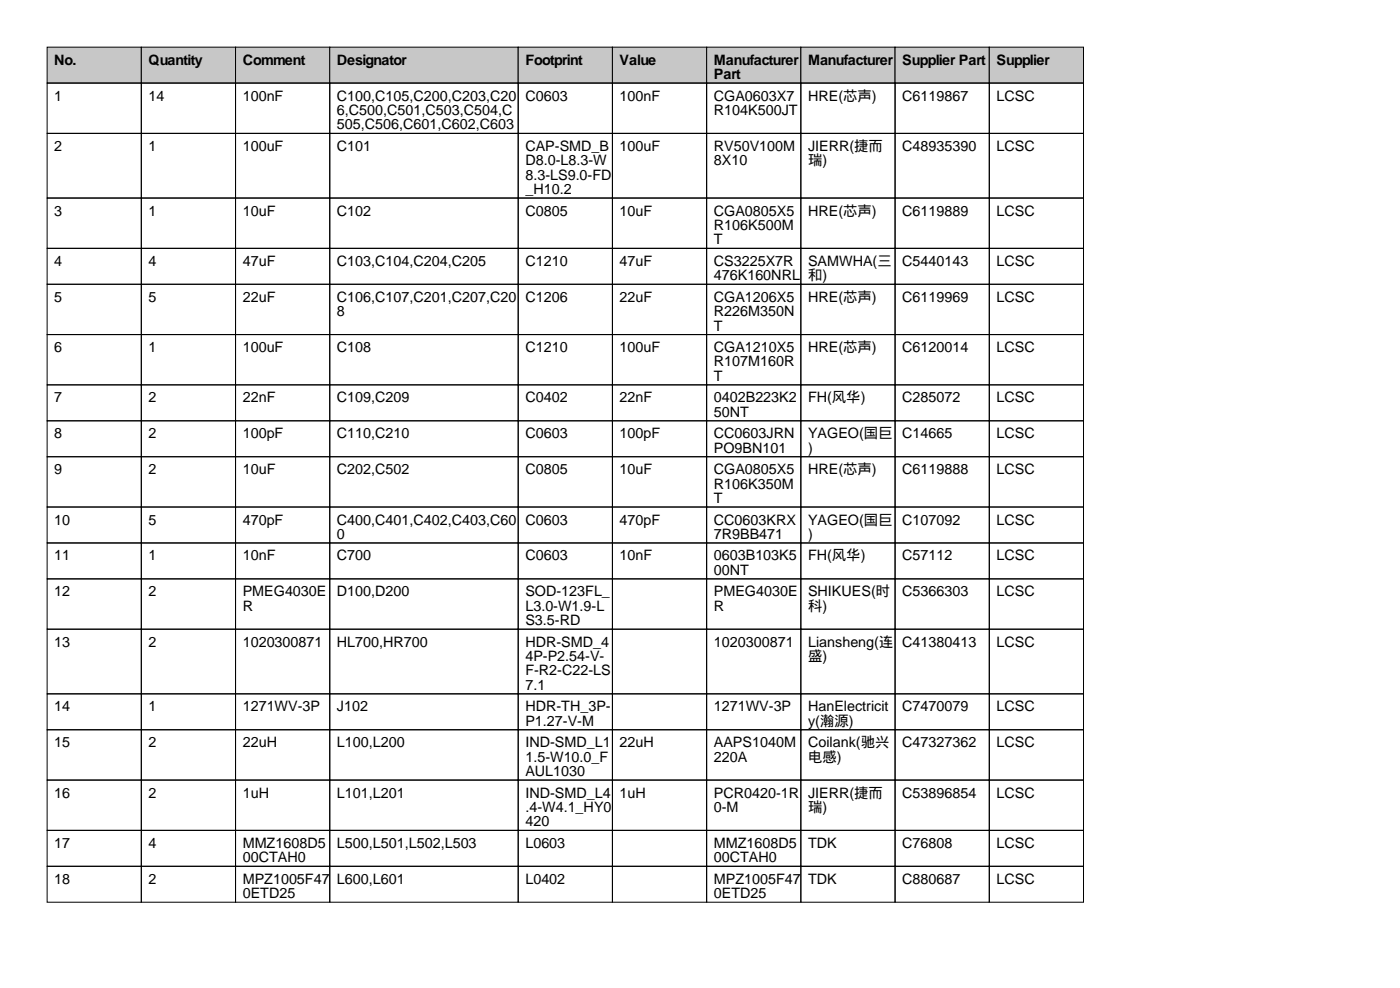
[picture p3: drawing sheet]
<svg xmlns="http://www.w3.org/2000/svg" width="297mm" height="210mm" viewBox="0 0 297 210" stroke-linecap="round" stroke-linejoin="round" font-family="sans-serif">
<defs><g id="words">
<g font-size="3">
<text x="11.5" y="13.7">No.</text>
<text x="31.5" y="13.7">Quantity</text>
<text x="51.5" y="13.7">Comment</text>
<text x="71.5" y="13.7">Designator</text>
<text x="111.5" y="13.7">Footprint</text>
<text x="131.5" y="13.7">Value</text>
<text x="151.5" y="13.7">Manufacturer</text>
<text x="151.5" y="16.8">Part</text>
<text x="171.5" y="13.7">Manufacturer</text>
<text x="191.5" y="13.7">Supplier Part</text>
<text x="211.5" y="13.7">Supplier</text>
<text x="11.5" y="21.3">1</text>
<text x="31.5" y="21.3">14</text>
<text x="51.5" y="21.3">100nF</text>
<text x="71.5" y="21.3">C100,C105,C200,C203,C20</text>
<text x="111.5" y="21.3">C0603</text>
<text x="131.5" y="21.3">100nF</text>
<text x="151.5" y="21.3">CGA0603X7</text>
<text x="171.5" y="21.3">HRE(芯声)</text>
<text x="191.5" y="21.3">C6119867</text>
<text x="211.5" y="21.3">LCSC</text>
<text x="71.5" y="24.4">6,C500,C501,C503,C504,C</text>
<text x="71.5" y="27.4">505,C506,C601,C602,C603</text>
<text x="151.5" y="24.4">R104K500JT</text>
<text x="11.5" y="32">2</text>
<text x="31.5" y="32">1</text>
<text x="51.5" y="32">100uF</text>
<text x="71.5" y="32">C101</text>
<text x="111.5" y="32">CAP-SMD_B</text>
<text x="111.5" y="35.1">D8.0-L8.3-W</text>
<text x="131.5" y="32">100uF</text>
<text x="151.5" y="32">RV50V100M</text>
<text x="151.5" y="35.1">8X10</text>
<text x="171.5" y="32">JIERR(捷而</text>
<text x="171.5" y="35.1">瑞)</text>
<text x="191.5" y="32">C48935390</text>
<text x="211.5" y="32">LCSC</text>
<text x="111.5" y="38.1">8.3-LS9.0-FD</text>
<text x="111.5" y="41.2">_H10.2</text>
<text x="11.5" y="45.7">3</text>
<text x="31.5" y="45.7">1</text>
<text x="51.5" y="45.7">10uF</text>
<text x="71.5" y="45.7">C102</text>
<text x="111.5" y="45.7">C0805</text>
<text x="131.5" y="45.7">10uF</text>
<text x="151.5" y="45.7">CGA0805X5</text>
<text x="171.5" y="45.7">HRE(芯声)</text>
<text x="191.5" y="45.7">C6119889</text>
<text x="211.5" y="45.7">LCSC</text>
<text x="151.5" y="48.8">R106K500M</text>
<text x="151.5" y="51.8">T</text>
<text x="11.5" y="56.4">4</text>
<text x="31.5" y="56.4">4</text>
<text x="51.5" y="56.4">47uF</text>
<text x="71.5" y="56.4">C103,C104,C204,C205</text>
<text x="111.5" y="56.4">C1210</text>
<text x="131.5" y="56.4">47uF</text>
<text x="151.5" y="56.4">CS3225X7R</text>
<text x="151.5" y="59.4">476K160NRL</text>
<text x="171.5" y="56.4">SAMWHA(三</text>
<text x="171.5" y="59.4">和)</text>
<text x="191.5" y="56.4">C5440143</text>
<text x="211.5" y="56.4">LCSC</text>
<text x="11.5" y="64">5</text>
<text x="31.5" y="64">5</text>
<text x="51.5" y="64">22uF</text>
<text x="71.5" y="64">C106,C107,C201,C207,C20</text>
<text x="111.5" y="64">C1206</text>
<text x="131.5" y="64">22uF</text>
<text x="151.5" y="64">CGA1206X5</text>
<text x="171.5" y="64">HRE(芯声)</text>
<text x="191.5" y="64">C6119969</text>
<text x="211.5" y="64">LCSC</text>
<text x="71.5" y="67.1">8</text>
<text x="151.5" y="67.1">R226M350N</text>
<text x="151.5" y="70.1">T</text>
<text x="11.5" y="74.7">6</text>
<text x="31.5" y="74.7">1</text>
<text x="51.5" y="74.7">100uF</text>
<text x="71.5" y="74.7">C108</text>
<text x="111.5" y="74.7">C1210</text>
<text x="131.5" y="74.7">100uF</text>
<text x="151.5" y="74.7">CGA1210X5</text>
<text x="151.5" y="77.7">R107M160R</text>
<text x="171.5" y="74.7">HRE(芯声)</text>
<text x="191.5" y="74.7">C6120014</text>
<text x="211.5" y="74.7">LCSC</text>
<text x="151.5" y="80.8">T</text>
<text x="11.5" y="85.3">7</text>
<text x="31.5" y="85.3">2</text>
<text x="51.5" y="85.3">22nF</text>
<text x="71.5" y="85.3">C109,C209</text>
<text x="111.5" y="85.3">C0402</text>
<text x="131.5" y="85.3">22nF</text>
<text x="151.5" y="85.3">0402B223K2</text>
<text x="151.5" y="88.4">50NT</text>
<text x="171.5" y="85.3">FH(风华)</text>
<text x="191.5" y="85.3">C285072</text>
<text x="211.5" y="85.3">LCSC</text>
<text x="11.5" y="93">8</text>
<text x="31.5" y="93">2</text>
<text x="51.5" y="93">100pF</text>
<text x="71.5" y="93">C110,C210</text>
<text x="111.5" y="93">C0603</text>
<text x="131.5" y="93">100pF</text>
<text x="151.5" y="93">CC0603JRN</text>
<text x="171.5" y="93">YAGEO(国巨</text>
<text x="191.5" y="93">C14665</text>
<text x="211.5" y="93">LCSC</text>
<text x="11.5" y="100.6">9</text>
<text x="31.5" y="100.6">2</text>
<text x="51.5" y="100.6">10uF</text>
<text x="71.5" y="100.6">C202,C502</text>
<text x="111.5" y="100.6">C0805</text>
<text x="131.5" y="100.6">10uF</text>
<text x="151.5" y="96">PO9BN101</text>
<text x="151.5" y="100.6">CGA0805X5</text>
<text x="171.5" y="96">)</text>
<text x="171.5" y="100.6">HRE(芯声)</text>
<text x="191.5" y="100.6">C6119888</text>
<text x="211.5" y="100.6">LCSC</text>
<text x="151.5" y="103.6">R106K350M</text>
<text x="151.5" y="106.7">T</text>
<text x="11.5" y="111.3">10</text>
<text x="31.5" y="111.3">5</text>
<text x="51.5" y="111.3">470pF</text>
<text x="71.5" y="111.3">C400,C401,C402,C403,C60</text>
<text x="111.5" y="111.3">C0603</text>
<text x="131.5" y="111.3">470pF</text>
<text x="151.5" y="111.3">CC0603KRX</text>
<text x="171.5" y="111.3">YAGEO(国巨</text>
<text x="191.5" y="111.3">C107092</text>
<text x="211.5" y="111.3">LCSC</text>
<text x="11.5" y="118.9">11</text>
<text x="31.5" y="118.9">1</text>
<text x="51.5" y="118.9">10nF</text>
<text x="71.5" y="114.3">0</text>
<text x="71.5" y="118.9">C700</text>
<text x="111.5" y="118.9">C0603</text>
<text x="131.5" y="118.9">10nF</text>
<text x="151.5" y="114.3">7R9BB471</text>
<text x="151.5" y="118.9">0603B103K5</text>
<text x="171.5" y="114.3">)</text>
<text x="171.5" y="118.9">FH(风华)</text>
<text x="191.5" y="118.9">C57112</text>
<text x="211.5" y="118.9">LCSC</text>
<text x="151.5" y="121.9">00NT</text>
<text x="11.5" y="126.5">12</text>
<text x="31.5" y="126.5">2</text>
<text x="51.5" y="126.5">PMEG4030E</text>
<text x="51.5" y="129.5">R</text>
<text x="71.5" y="126.5">D100,D200</text>
<text x="111.5" y="126.5">SOD-123FL_</text>
<text x="111.5" y="129.5">L3.0-W1.9-L</text>
<text x="151.5" y="126.5">PMEG4030E</text>
<text x="151.5" y="129.5">R</text>
<text x="171.5" y="126.5">SHIKUES(时</text>
<text x="171.5" y="129.5">科)</text>
<text x="191.5" y="126.5">C5366303</text>
<text x="211.5" y="126.5">LCSC</text>
<text x="11.5" y="137.2">13</text>
<text x="31.5" y="137.2">2</text>
<text x="51.5" y="137.2">1020300871</text>
<text x="71.5" y="137.2">HL700,HR700</text>
<text x="111.5" y="132.6">S3.5-RD</text>
<text x="111.5" y="137.2">HDR-SMD_4</text>
<text x="151.5" y="137.2">1020300871</text>
<text x="171.5" y="137.2">Liansheng(连</text>
<text x="191.5" y="137.2">C41380413</text>
<text x="211.5" y="137.2">LCSC</text>
<text x="111.5" y="140.2">4P-P2.54-V-</text>
<text x="111.5" y="143.3">F-R2-C22-LS</text>
<text x="171.5" y="140.2">盛)</text>
<text x="111.5" y="146.3">7.1</text>
<text x="11.5" y="150.9">14</text>
<text x="31.5" y="150.9">1</text>
<text x="51.5" y="150.9">1271WV-3P</text>
<text x="71.5" y="150.9">J102</text>
<text x="111.5" y="150.9">HDR-TH_3P-</text>
<text x="111.5" y="153.9">P1.27-V-M</text>
<text x="151.5" y="150.9">1271WV-3P</text>
<text x="171.5" y="150.9">HanElectricit</text>
<text x="171.5" y="153.9">y(瀚源)</text>
<text x="191.5" y="150.9">C7470079</text>
<text x="211.5" y="150.9">LCSC</text>
<text x="11.5" y="158.5">15</text>
<text x="31.5" y="158.5">2</text>
<text x="51.5" y="158.5">22uH</text>
<text x="71.5" y="158.5">L100,L200</text>
<text x="111.5" y="158.5">IND-SMD_L1</text>
<text x="111.5" y="161.5">1.5-W10.0_F</text>
<text x="131.5" y="158.5">22uH</text>
<text x="151.5" y="158.5">AAPS1040M</text>
<text x="151.5" y="161.5">220A</text>
<text x="171.5" y="158.5">Coilank(驰兴</text>
<text x="171.5" y="161.5">电感)</text>
<text x="191.5" y="158.5">C47327362</text>
<text x="211.5" y="158.5">LCSC</text>
<text x="111.5" y="164.6">AUL1030</text>
<text x="11.5" y="169.2">16</text>
<text x="31.5" y="169.2">2</text>
<text x="51.5" y="169.2">1uH</text>
<text x="71.5" y="169.2">L101,L201</text>
<text x="111.5" y="169.2">IND-SMD_L4</text>
<text x="111.5" y="172.2">.4-W4.1_HY0</text>
<text x="131.5" y="169.2">1uH</text>
<text x="151.5" y="169.2">PCR0420-1R</text>
<text x="151.5" y="172.2">0-M</text>
<text x="171.5" y="169.2">JIERR(捷而</text>
<text x="171.5" y="172.2">瑞)</text>
<text x="191.5" y="169.2">C53896854</text>
<text x="211.5" y="169.2">LCSC</text>
<text x="11.5" y="179.8">17</text>
<text x="31.5" y="179.8">4</text>
<text x="51.5" y="179.8">MMZ1608D5</text>
<text x="71.5" y="179.8">L500,L501,L502,L503</text>
<text x="111.5" y="175.3">420</text>
<text x="111.5" y="179.8">L0603</text>
<text x="151.5" y="179.8">MMZ1608D5</text>
<text x="171.5" y="179.8">TDK</text>
<text x="191.5" y="179.8">C76808</text>
<text x="211.5" y="179.8">LCSC</text>
<text x="51.5" y="182.9">00CTAH0</text>
<text x="151.5" y="182.9">00CTAH0</text>
<text x="11.5" y="187.5">18</text>
<text x="31.5" y="187.5">2</text>
<text x="51.5" y="187.5">MPZ1005F47</text>
<text x="51.5" y="190.5">0ETD25</text>
<text x="71.5" y="187.5">L600,L601</text>
<text x="111.5" y="187.5">L0402</text>
<text x="151.5" y="187.5">MPZ1005F47</text>
<text x="151.5" y="190.5">0ETD25</text>
<text x="171.5" y="187.5">TDK</text>
<text x="191.5" y="187.5">C880687</text>
<text x="211.5" y="187.5">LCSC</text>
</g>
</g></defs>
<g fill="#c7c7c7" stroke="#000" stroke-width=".21">
<path d="M10 10h20v7.6h-20z"/>
<path d="M30 10h20v7.6h-20z"/>
<path d="M50 10h20v7.6h-20z"/>
<path d="M70 10h40v7.6h-40z"/>
<path d="M110 10h20v7.6h-20z"/>
<path d="M130 10h20v7.6h-20z"/>
<path d="M150 10h20v7.6h-20z"/>
<path d="M170 10h20v7.6h-20z"/>
<path d="M190 10h20v7.6h-20z"/>
<path d="M210 10h20v7.6h-20z"/>
</g>
<g fill="none" stroke="#000" stroke-width=".21">
<path d="M10 17.6h20v10.7h-20zM30 17.6h20v10.7h-20zM50 17.6h20v10.7h-20zM70 17.6h40v10.7h-40zM110 17.6h20v10.7h-20zM130 17.6h20v10.7h-20zM150 17.6h20v10.7h-20zM170 17.6h20v10.7h-20zM190 17.6h20v10.7h-20zM210 17.6h20v10.7h-20zM10 28.3h20v13.7h-20zM30 28.3h20v13.7h-20z"/>
<path d="M50 28.3h20v13.7h-20zM70 28.3h40v13.7h-40zM110 28.3h20v13.7h-20zM130 28.3h20v13.7h-20zM150 28.3h20v13.7h-20zM170 28.3h20v13.7h-20zM190 28.3h20v13.7h-20zM210 28.3h20v13.7h-20zM10 42h20v10.7h-20zM10 52.7h20v7.6h-20zM30 42h20v10.7h-20zM30 52.7h20v7.6h-20z"/>
<path d="M50 42h20v10.7h-20zM50 52.7h20v7.6h-20zM70 42h40v10.7h-40zM70 52.7h40v7.6h-40zM110 42h20v10.7h-20zM110 52.7h20v7.6h-20zM130 42h20v10.7h-20zM130 52.7h20v7.6h-20zM150 42h20v10.7h-20zM150 52.7h20v7.6h-20zM170 42h20v10.7h-20zM170 52.7h20v7.6h-20z"/>
<path d="M190 42h20v10.7h-20zM190 52.7h20v7.6h-20zM210 42h20v10.7h-20zM210 52.7h20v7.6h-20zM10 60.3h20v10.7h-20zM10 71h20v10.6h-20zM30 60.3h20v10.7h-20zM30 71h20v10.6h-20zM50 60.3h20v10.7h-20zM50 71h20v10.6h-20zM70 60.3h40v10.7h-40zM70 71h40v10.6h-40z"/>
<path d="M110 60.3h20v10.7h-20zM110 71h20v10.6h-20zM130 60.3h20v10.7h-20zM130 71h20v10.6h-20zM150 60.3h20v10.7h-20zM150 71h20v10.6h-20zM170 60.3h20v10.7h-20zM170 71h20v10.6h-20zM190 60.3h20v10.7h-20zM190 71h20v10.6h-20zM210 60.3h20v10.7h-20zM210 71h20v10.6h-20z"/>
<path d="M10 81.6h20v7.6h-20zM10 89.2h20v7.7h-20zM10 96.9h20v10.6h-20zM30 81.6h20v7.6h-20zM30 89.2h20v7.7h-20zM30 96.9h20v10.6h-20zM50 81.6h20v7.6h-20zM50 89.2h20v7.7h-20zM50 96.9h20v10.6h-20zM70 81.6h40v7.6h-40zM70 89.2h40v7.7h-40zM70 96.9h40v10.6h-40z"/>
<path d="M110 81.6h20v7.6h-20zM110 89.2h20v7.7h-20zM110 96.9h20v10.6h-20zM130 81.6h20v7.6h-20zM130 89.2h20v7.7h-20zM130 96.9h20v10.6h-20zM150 81.6h20v7.6h-20zM150 89.2h20v7.7h-20zM150 96.9h20v10.6h-20zM170 81.6h20v7.6h-20zM170 89.2h20v7.7h-20zM170 96.9h20v10.6h-20z"/>
<path d="M190 81.6h20v7.6h-20zM190 89.2h20v7.7h-20zM190 96.9h20v10.6h-20zM210 81.6h20v7.6h-20zM210 89.2h20v7.7h-20zM210 96.9h20v10.6h-20zM10 107.5h20v7.7h-20zM10 115.2h20v7.6h-20zM30 107.5h20v7.7h-20zM30 115.2h20v7.6h-20zM50 107.5h20v7.7h-20zM50 115.2h20v7.6h-20z"/>
<path d="M70 107.5h40v7.7h-40zM70 115.2h40v7.6h-40zM110 107.5h20v7.7h-20zM110 115.2h20v7.6h-20zM130 107.5h20v7.7h-20zM130 115.2h20v7.6h-20zM150 107.5h20v7.7h-20zM150 115.2h20v7.6h-20zM170 107.5h20v7.7h-20zM170 115.2h20v7.6h-20zM190 107.5h20v7.7h-20zM190 115.2h20v7.6h-20z"/>
<path d="M210 107.5h20v7.7h-20zM210 115.2h20v7.6h-20zM10 122.8h20v10.6h-20zM10 133.4h20v13.8h-20zM30 122.8h20v10.6h-20zM30 133.4h20v13.8h-20zM50 122.8h20v10.6h-20zM50 133.4h20v13.8h-20zM70 122.8h40v10.6h-40zM70 133.4h40v13.8h-40zM110 122.8h20v10.6h-20zM110 133.4h20v13.8h-20z"/>
<path d="M130 122.8h20v10.6h-20zM130 133.4h20v13.8h-20zM150 122.8h20v10.6h-20zM150 133.4h20v13.8h-20zM170 122.8h20v10.6h-20zM170 133.4h20v13.8h-20zM190 122.8h20v10.6h-20zM190 133.4h20v13.8h-20zM210 122.8h20v10.6h-20zM210 133.4h20v13.8h-20zM10 147.2h20v7.6h-20zM10 154.8h20v10.6h-20z"/>
<path d="M30 147.2h20v7.6h-20zM30 154.8h20v10.6h-20zM50 147.2h20v7.6h-20zM50 154.8h20v10.6h-20zM70 147.2h40v7.6h-40zM70 154.8h40v10.6h-40zM110 147.2h20v7.6h-20zM110 154.8h20v10.6h-20zM130 147.2h20v7.6h-20zM130 154.8h20v10.6h-20zM150 147.2h20v7.6h-20zM150 154.8h20v10.6h-20z"/>
<path d="M170 147.2h20v7.6h-20zM170 154.8h20v10.6h-20zM190 147.2h20v7.6h-20zM190 154.8h20v10.6h-20zM210 147.2h20v7.6h-20zM210 154.8h20v10.6h-20zM10 165.4h20v10.7h-20zM10 176.1h20v7.6h-20zM30 165.4h20v10.7h-20zM30 176.1h20v7.6h-20zM50 165.4h20v10.7h-20zM50 176.1h20v7.6h-20z"/>
<path d="M70 165.4h40v10.7h-40zM70 176.1h40v7.6h-40zM110 165.4h20v10.7h-20zM110 176.1h20v7.6h-20zM130 165.4h20v10.7h-20zM130 176.1h20v7.6h-20zM150 165.4h20v10.7h-20zM150 176.1h20v7.6h-20zM170 165.4h20v10.7h-20zM170 176.1h20v7.6h-20zM190 165.4h20v10.7h-20zM190 176.1h20v7.6h-20z"/>
<path d="M210 165.4h20v10.7h-20zM210 176.1h20v7.6h-20zM10 183.7h20v7.7h-20zM30 183.7h20v7.7h-20zM50 183.7h20v7.7h-20zM70 183.7h40v7.7h-40zM110 183.7h20v7.7h-20zM130 183.7h20v7.7h-20zM150 183.7h20v7.7h-20zM170 183.7h20v7.7h-20zM190 183.7h20v7.7h-20zM210 183.7h20v7.7h-20z"/>
</g>
<use href="#words"/>
</svg>
